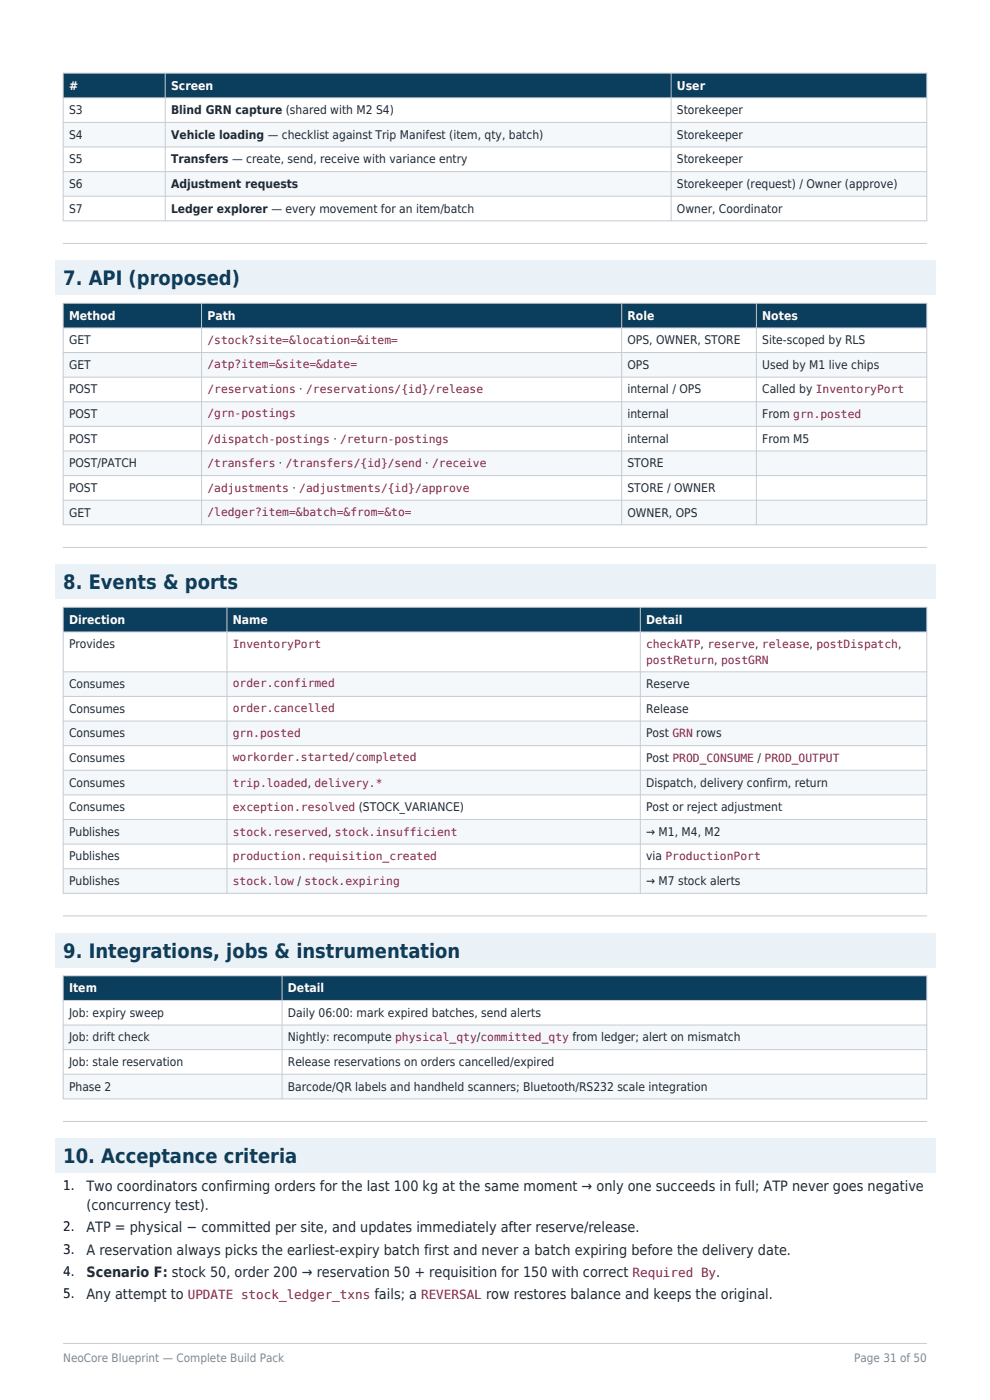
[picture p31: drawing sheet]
<svg xmlns="http://www.w3.org/2000/svg" width="210mm" height="297mm" viewBox="0 0 210 297" stroke-linecap="round" stroke-linejoin="round" font-family="sans-serif">
<defs><g id="words">
<g font-size="4.2" fill="#0b3d5c">
<text x="13.4" y="60.5">7. API (proposed)</text>
<text x="13.4" y="125">8. Events &amp; ports</text>
<text x="13.4" y="203.1">9. Integrations, jobs &amp; instrumentation</text>
<text x="13.4" y="246.7">10. Acceptance criteria</text>
</g>
<g font-size="3" fill="#1f2933">
<text x="18.3" y="252.6">Two coordinators confirming orders for the last 100 kg at the same moment → only one succeeds in full; ATP never goes negative</text>
<text x="18.3" y="256.8">(concurrency test).</text>
<text x="18.3" y="261.4">ATP = physical − committed per site, and updates immediately after reserve/release.</text>
<text x="18.3" y="266.1">A reservation always picks the earliest-expiry batch first and never a batch expiring before the delivery date.</text>
<text x="18.3" y="270.8">Scenario F: stock 50, order 200 → reservation 50 + requisition for 150 with correct</text>
<text x="18.3" y="275.5">Any attempt to</text>
</g>
<g font-size="2.8">
<text x="13.4" y="252.4">1.</text>
<text x="13.4" y="261.2">2.</text>
<text x="13.4" y="265.9">3.</text>
<text x="13.4" y="270.6">4.</text>
<text x="13.4" y="275.3">5.</text>
</g>
<g font-size="2.7" fill="#8a1f45">
<text x="39.8" y="275.5">UPDATE stock_ledger_txns fails; a REVERSAL row restores balance and keeps the original.</text>
<text x="134.2" y="270.8">Required By.</text>
</g>
<g font-size="2.6" fill="#fff">
<text x="14.6" y="19">#</text>
<text x="36.3" y="19">Screen</text>
<text x="143.6" y="19">User</text>
<text x="14.6" y="67.8">Method</text>
<text x="44" y="67.8">Path</text>
<text x="133.1" y="67.8">Role</text>
<text x="161.7" y="67.8">Notes</text>
<text x="14.6" y="132.3">Direction</text>
<text x="49.4" y="132.3">Name</text>
<text x="137.1" y="132.3">Detail</text>
<text x="14.6" y="210.5">Item</text>
<text x="61.1" y="210.5">Detail</text>
</g>
<g font-size="2.5" fill="#1f2933">
<text x="14.6" y="24.2">S3</text>
<text x="14.6" y="29.4">S4</text>
<text x="36.3" y="24.2">Blind GRN capture (shared with M2 S4)</text>
<text x="36.3" y="29.4">Vehicle loading — checklist against Trip Manifest (item, qty, batch)</text>
<text x="143.6" y="24.2">Storekeeper</text>
<text x="143.6" y="29.4">Storekeeper</text>
<text x="14.6" y="34.6">S5</text>
<text x="36.3" y="34.6">Transfers — create, send, receive with variance entry</text>
<text x="143.6" y="34.6">Storekeeper</text>
<text x="14.6" y="39.9">S6</text>
<text x="36.3" y="39.9">Adjustment requests</text>
<text x="143.6" y="39.9">Storekeeper (request) / Owner (approve)</text>
<text x="14.6" y="45.1">S7</text>
<text x="36.3" y="45.1">Ledger explorer — every movement for an item/batch</text>
<text x="143.6" y="45.1">Owner, Coordinator</text>
<text x="14.6" y="73">GET</text>
<text x="133.1" y="73">OPS, OWNER, STORE</text>
<text x="161.7" y="73">Site-scoped by RLS</text>
<text x="14.6" y="78.2">GET</text>
<text x="14.6" y="83.5">POST</text>
<text x="133.1" y="78.2">OPS</text>
<text x="133.1" y="83.5">internal / OPS</text>
<text x="161.7" y="78.2">Used by M1 live chips</text>
<text x="161.7" y="83.5">Called by InventoryPort</text>
<text x="14.6" y="88.7">POST</text>
<text x="133.1" y="88.7">internal</text>
<text x="161.7" y="88.7">From grn.posted</text>
<text x="14.6" y="93.9">POST</text>
<text x="133.1" y="93.9">internal</text>
<text x="161.7" y="93.9">From M5</text>
<text x="14.6" y="99.1">POST/PATCH</text>
<text x="133.1" y="99.1">STORE</text>
<text x="14.6" y="104.4">POST</text>
<text x="133.1" y="104.4">STORE / OWNER</text>
<text x="14.6" y="109.6">GET</text>
<text x="133.1" y="109.6">OWNER, OPS</text>
<text x="14.6" y="137.5">Provides</text>
<text x="14.6" y="146">Consumes</text>
<text x="137.1" y="146">Reserve</text>
<text x="14.6" y="151.2">Consumes</text>
<text x="137.1" y="151.2">Release</text>
<text x="14.6" y="156.4">Consumes</text>
<text x="14.6" y="161.6">Consumes</text>
<text x="137.1" y="156.4">Post GRN rows</text>
<text x="137.1" y="161.6">Post PROD_CONSUME / PROD_OUTPUT</text>
<text x="14.6" y="166.9">Consumes</text>
<text x="137.1" y="166.9">Dispatch, delivery confirm, return</text>
<text x="14.6" y="172.1">Consumes</text>
<text x="137.1" y="172.1">Post or reject adjustment</text>
<text x="14.6" y="177.3">Publishes</text>
<text x="137.1" y="177.3">→ M1, M4, M2</text>
<text x="14.6" y="182.5">Publishes</text>
<text x="137.1" y="182.5">via ProductionPort</text>
<text x="14.6" y="187.7">Publishes</text>
<text x="137.1" y="187.7">→ M7 stock alerts</text>
<text x="14.6" y="215.7">Job: expiry sweep</text>
<text x="61.1" y="215.7">Daily 06:00: mark expired batches, send alerts</text>
<text x="14.6" y="220.9">Job: drift check</text>
<text x="61.1" y="220.9">Nightly: recompute physical_qty/committed_qty from ledger; alert on mismatch</text>
<text x="14.6" y="226.1">Job: stale reservation</text>
<text x="61.1" y="226.1">Release reservations on orders cancelled/expired</text>
<text x="14.6" y="231.4">Phase 2</text>
<text x="61.1" y="231.4">Barcode/QR labels and handheld scanners; Bluetooth/RS232 scale integration</text>
</g>
<g font-size="2.5" fill="#7b8794">
<text x="13.4" y="288.9">NeoCore Blueprint — Complete Build Pack</text>
<text x="181.2" y="288.9">Page 31 of 50</text>
</g>
<g font-size="2.4" fill="#8a1f45">
<text x="44" y="72.9">/stock?site=&amp;location=&amp;item=</text>
<text x="44" y="78.1">/atp?item=&amp;site=&amp;date=</text>
<text x="44" y="83.5">/reservations · /reservations/{id}/release</text>
<text x="44" y="88.5">/grn-postings</text>
<text x="44" y="93.9">/dispatch-postings · /return-postings</text>
<text x="44" y="99.1">/transfers · /transfers/{id}/send · /receive</text>
<text x="44" y="104.4">/adjustments · /adjustments/{id}/approve</text>
<text x="44" y="109.4">/ledger?item=&amp;batch=&amp;from=&amp;to=</text>
<text x="49.4" y="137.4">InventoryPort</text>
<text x="137.1" y="137.5">checkATP, reserve, release, postDispatch,</text>
<text x="137.1" y="140.8">postReturn, postGRN</text>
<text x="49.4" y="145.8">order.confirmed</text>
<text x="49.4" y="151.1">order.cancelled</text>
<text x="49.4" y="156.3">grn.posted</text>
<text x="49.4" y="161.5">workorder.started/completed</text>
<text x="49.4" y="166.9">trip.loaded, delivery.*</text>
<text x="49.4" y="172.1">exception.resolved (STOCK_VARIANCE)</text>
<text x="49.4" y="177.3">stock.reserved, stock.insufficient</text>
<text x="49.4" y="182.4">production.requisition_created</text>
<text x="49.4" y="187.7">stock.low / stock.expiring</text>
</g>
</g></defs>
<path d="M13.4 285h183.2" fill="none" stroke="#c4ccd4" stroke-width=".21"/>
<path d="M13.4 15.5h183.2v5.2h-183.2z" fill-rule="evenodd" fill="#0b3d5c"/>
<path d="M13.4 20.7h183.2v5.3h-183.2z" fill-rule="evenodd" fill="#fff"/>
<path d="M13.4 26h183.2v5.2h-183.2z" fill-rule="evenodd" fill="#f4f8fb"/>
<path d="M13.4 31.2h183.2v5.2h-183.2z" fill-rule="evenodd" fill="#fff"/>
<path d="M13.4 36.4h183.2v5.2h-183.2z" fill-rule="evenodd" fill="#f4f8fb"/>
<path d="M13.4 41.6h183.2v5.2h-183.2z" fill-rule="evenodd" fill="#fff"/>
<path d="M13.4 15.5h183.2v31.3h-183.2zM35 15.5v31.3M142.4 15.5v31.3M13.4 20.7h183.2M13.4 26h183.2M13.4 31.2h183.2M13.4 36.4h183.2M13.4 41.6h183.2M13.4 51.6h183.2" fill="none" stroke="#c4ccd4" stroke-width=".21"/>
<path d="M11.6 55.2h186.8v7.4h-186.8z" fill-rule="evenodd" fill="#eaf1f7"/>
<path d="M13.4 64.3h183.2v5.3h-183.2z" fill-rule="evenodd" fill="#0b3d5c"/>
<path d="M13.4 69.6h183.2v5.2h-183.2z" fill-rule="evenodd" fill="#fff"/>
<path d="M13.4 74.8h183.2v5.2h-183.2z" fill-rule="evenodd" fill="#f4f8fb"/>
<path d="M13.4 80h183.2v5.2h-183.2z" fill-rule="evenodd" fill="#fff"/>
<path d="M13.4 85.2h183.2v5.3h-183.2z" fill-rule="evenodd" fill="#f4f8fb"/>
<path d="M13.4 90.5h183.2v5.2h-183.2z" fill-rule="evenodd" fill="#fff"/>
<path d="M13.4 95.7h183.2v5.2h-183.2z" fill-rule="evenodd" fill="#f4f8fb"/>
<path d="M13.4 100.9h183.2v5.2h-183.2z" fill-rule="evenodd" fill="#fff"/>
<path d="M13.4 106.1h183.2v5.2h-183.2z" fill-rule="evenodd" fill="#f4f8fb"/>
<g fill="none" stroke="#c4ccd4" stroke-width=".21">
<path d="M13.4 64.3h183.2v47h-183.2zM13.4 69.6h183.2M13.4 74.8h183.2M42.8 64.3v47M131.9 64.3v47M160.4 64.3v47M13.4 80h183.2M13.4 85.2h183.2M13.4 90.5h183.2M13.4 95.7h183.2M13.4 100.9h183.2M13.4 106.1h183.2"/>
<path d="M13.4 116.1h183.2"/>
</g>
<path d="M11.6 119.7h186.8v7.4h-186.8z" fill-rule="evenodd" fill="#eaf1f7"/>
<path d="M13.4 128.8h183.2v5.3h-183.2z" fill-rule="evenodd" fill="#0b3d5c"/>
<path d="M13.4 134.1h183.2v8.4h-183.2z" fill-rule="evenodd" fill="#fff"/>
<path d="M13.4 142.5h183.2v5.2h-183.2z" fill-rule="evenodd" fill="#f4f8fb"/>
<path d="M13.4 147.7h183.2v5.3h-183.2z" fill-rule="evenodd" fill="#fff"/>
<path d="M13.4 153h183.2v5.2h-183.2z" fill-rule="evenodd" fill="#f4f8fb"/>
<path d="M13.4 158.2h183.2v5.2h-183.2z" fill-rule="evenodd" fill="#fff"/>
<path d="M13.4 163.4h183.2v5.2h-183.2z" fill-rule="evenodd" fill="#f4f8fb"/>
<path d="M13.4 168.6h183.2v5.2h-183.2z" fill-rule="evenodd" fill="#fff"/>
<path d="M13.4 173.8h183.2v5.3h-183.2z" fill-rule="evenodd" fill="#f4f8fb"/>
<path d="M13.4 179.1h183.2v5.2h-183.2z" fill-rule="evenodd" fill="#fff"/>
<path d="M13.4 184.3h183.2v5.2h-183.2z" fill-rule="evenodd" fill="#f4f8fb"/>
<g fill="none" stroke="#c4ccd4" stroke-width=".21">
<path d="M13.4 128.8h183.2v60.7h-183.2zM13.4 134.1h183.2M48.1 128.8v60.7M135.8 128.8v60.7M13.4 142.5h183.2M13.4 147.7h183.2M13.4 153h183.2M13.4 158.2h183.2M13.4 163.4h183.2M13.4 168.6h183.2M13.4 173.8h183.2M13.4 179.1h183.2"/>
<path d="M13.4 184.3h183.2M13.4 194.3h183.2"/>
</g>
<path d="M11.6 197.8h186.8v7.4h-186.8z" fill-rule="evenodd" fill="#eaf1f7"/>
<path d="M13.4 207h183.2v5.2h-183.2z" fill-rule="evenodd" fill="#0b3d5c"/>
<path d="M13.4 212.2h183.2v5.3h-183.2z" fill-rule="evenodd" fill="#fff"/>
<path d="M13.4 217.5h183.2v5.2h-183.2z" fill-rule="evenodd" fill="#f4f8fb"/>
<path d="M13.4 222.7h183.2v5.2h-183.2z" fill-rule="evenodd" fill="#fff"/>
<path d="M13.4 227.9h183.2v5.2h-183.2z" fill-rule="evenodd" fill="#f4f8fb"/>
<path d="M13.4 207h183.2v26.1h-183.2zM13.4 212.2h183.2M13.4 217.5h183.2M59.8 207v26.1M13.4 222.7h183.2M13.4 227.9h183.2M13.4 237.9h183.2" fill="none" stroke="#c4ccd4" stroke-width=".21"/>
<path d="M11.6 241.4h186.8v7.4h-186.8z" fill-rule="evenodd" fill="#eaf1f7"/>
<use href="#words"/>
</svg>
